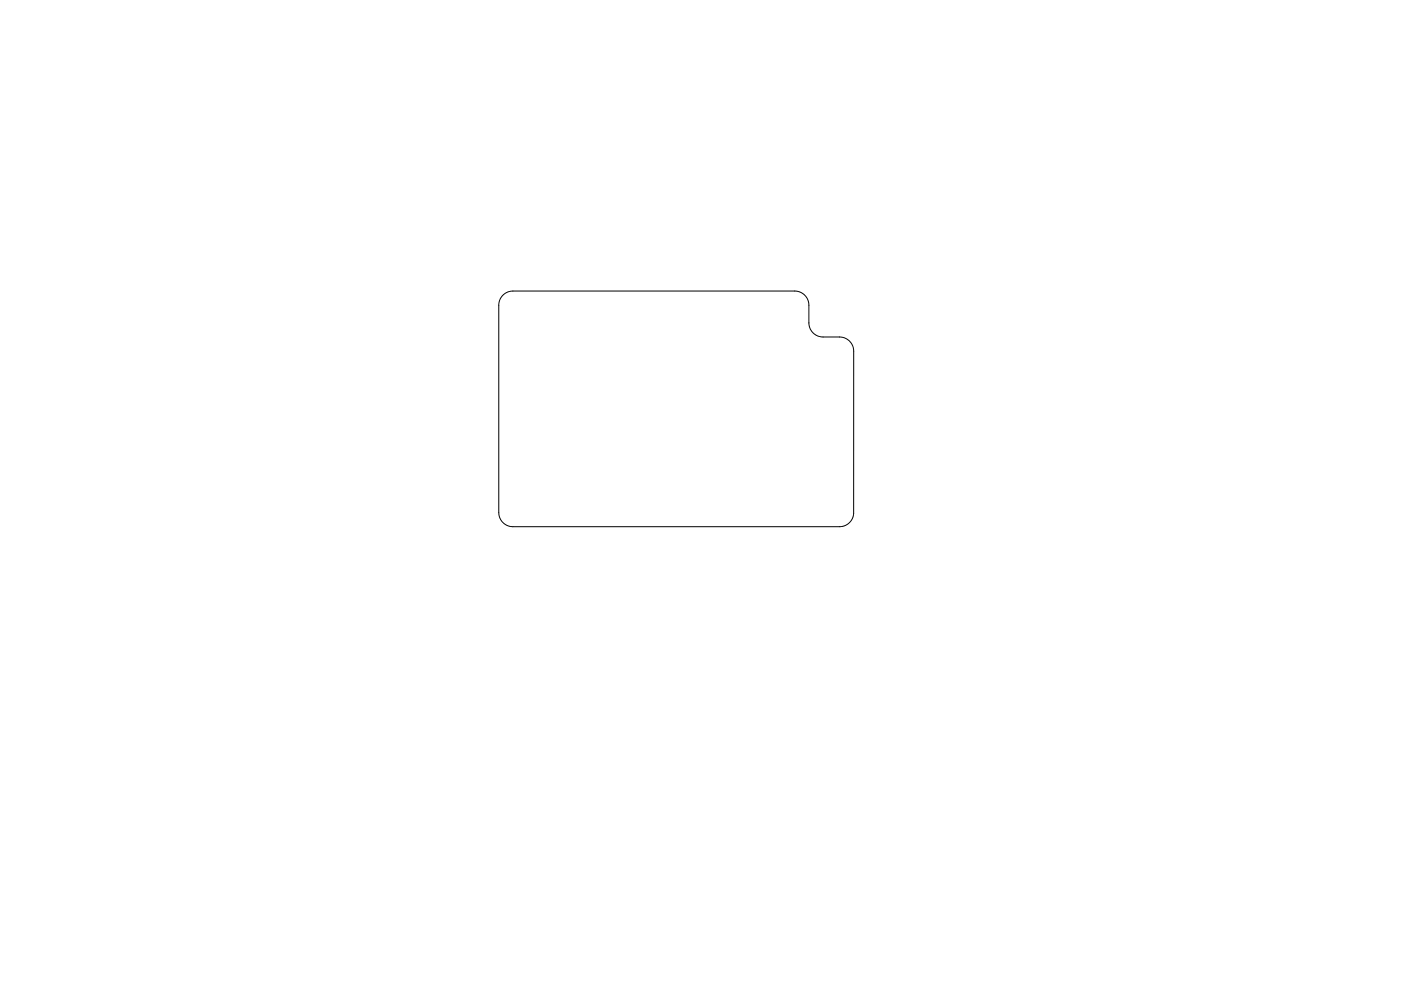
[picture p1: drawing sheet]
<svg xmlns="http://www.w3.org/2000/svg" width="297mm" height="210mm" viewBox="0 0 297 210" stroke-linecap="round" stroke-linejoin="round" font-family="sans-serif">
<path d="M106.6 62.6a3 3 0 0 1 2.2-.9h59.7a3 3 0 0 1 3 3v3.8a3 3 0 0 0 3 3h3.5a3 3 0 0 1 3 3v34.5a3 3 0 0 1-3 2.7h-69.2a3 3 0 0 1-3-3v-44a3 3 0 0 1 .8-2.1z" fill="none" stroke="#000" stroke-width=".21"/>
</svg>
